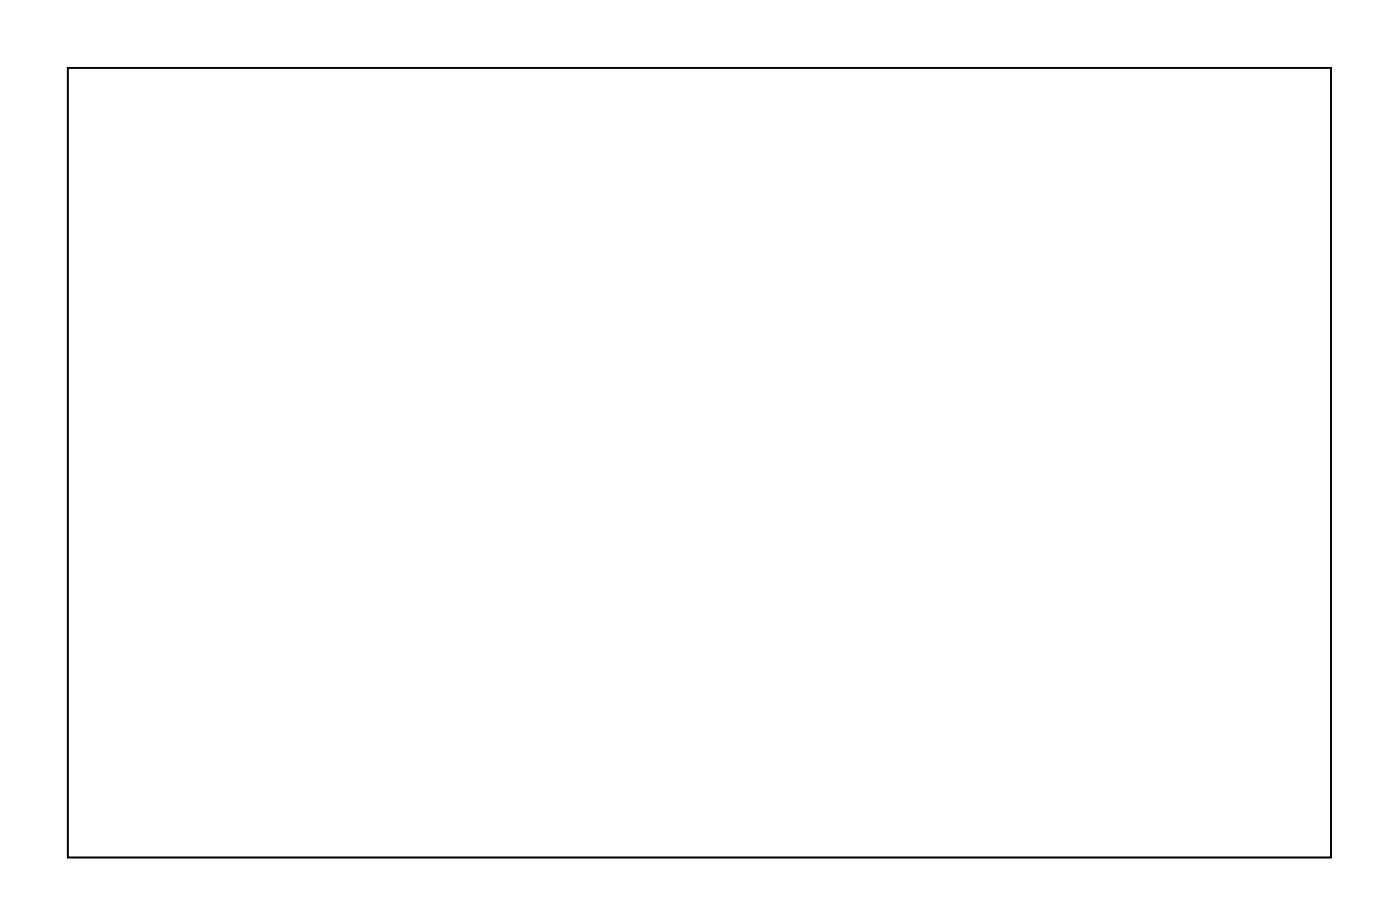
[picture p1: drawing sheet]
<svg xmlns="http://www.w3.org/2000/svg" width="177mm" height="117mm" viewBox="0 0 177 117" stroke-linecap="round" stroke-linejoin="round" font-family="sans-serif">
<path d="M8.6 8.6h159.8v99.8h-159.8z" fill="none" stroke="#000" stroke-width=".2"/>
<path d="M8.6 8.6h159.8v99.8h-159.8z" fill="none" stroke="#000" stroke-width=".13"/>
<circle cx="121.2" cy="45.7" r=".35" fill="#fff"/>
<circle cx="121.2" cy="45.7" r=".35" fill="none" stroke="#fff" stroke-width=".55"/>
<circle cx="129.8" cy="38.3" r=".35" fill="#fff"/>
<circle cx="129.8" cy="38.3" r=".35" fill="none" stroke="#fff" stroke-width=".55"/>
<circle cx="151.7" cy="35.9" r=".35" fill="#fff"/>
<circle cx="151.7" cy="35.9" r=".35" fill="none" stroke="#fff" stroke-width=".55"/>
<circle cx="126.1" cy="43.2" r=".35" fill="#fff"/>
<circle cx="126.1" cy="43.2" r=".35" fill="none" stroke="#fff" stroke-width=".55"/>
<circle cx="117.6" cy="63.9" r=".35" fill="#fff"/>
<circle cx="117.6" cy="63.9" r=".35" fill="none" stroke="#fff" stroke-width=".55"/>
<circle cx="44.4" cy="34.7" r=".35" fill="#fff"/>
<circle cx="44.4" cy="34.7" r=".35" fill="none" stroke="#fff" stroke-width=".55"/>
<circle cx="85.9" cy="42" r=".35" fill="#fff"/>
<circle cx="85.9" cy="42" r=".35" fill="none" stroke="#fff" stroke-width=".55"/>
<circle cx="96.9" cy="93.2" r=".35" fill="#fff"/>
<circle cx="96.9" cy="93.2" r=".35" fill="none" stroke="#fff" stroke-width=".55"/>
<circle cx="40.8" cy="34.7" r=".35" fill="#fff"/>
<circle cx="40.8" cy="34.7" r=".35" fill="none" stroke="#fff" stroke-width=".55"/>
<circle cx="165.1" cy="12.7" r=".35" fill="#fff"/>
<circle cx="165.1" cy="12.7" r=".35" fill="none" stroke="#fff" stroke-width=".55"/>
<circle cx="92" cy="17.6" r=".35" fill="#fff"/>
<circle cx="92" cy="17.6" r=".35" fill="none" stroke="#fff" stroke-width=".55"/>
<circle cx="154.2" cy="81" r=".35" fill="#fff"/>
<circle cx="154.2" cy="81" r=".35" fill="none" stroke="#fff" stroke-width=".55"/>
<circle cx="159" cy="44.4" r=".35" fill="#fff"/>
<circle cx="159" cy="44.4" r=".35" fill="none" stroke="#fff" stroke-width=".55"/>
<circle cx="96.9" cy="71.3" r=".35" fill="#fff"/>
<circle cx="96.9" cy="71.3" r=".35" fill="none" stroke="#fff" stroke-width=".55"/>
<circle cx="121.2" cy="24.9" r=".35" fill="#fff"/>
<circle cx="121.2" cy="24.9" r=".35" fill="none" stroke="#fff" stroke-width=".55"/>
<circle cx="121.2" cy="17.6" r=".35" fill="#fff"/>
<circle cx="121.2" cy="17.6" r=".35" fill="none" stroke="#fff" stroke-width=".55"/>
<circle cx="99.3" cy="45.7" r=".35" fill="#fff"/>
<circle cx="99.3" cy="45.7" r=".35" fill="none" stroke="#fff" stroke-width=".55"/>
<circle cx="85.9" cy="34.7" r=".35" fill="#fff"/>
<circle cx="85.9" cy="34.7" r=".35" fill="none" stroke="#fff" stroke-width=".55"/>
<circle cx="85.9" cy="26.1" r=".35" fill="#fff"/>
<circle cx="85.9" cy="26.1" r=".35" fill="none" stroke="#fff" stroke-width=".55"/>
<circle cx="14" cy="44.4" r=".35" fill="#fff"/>
<circle cx="14" cy="44.4" r=".35" fill="none" stroke="#fff" stroke-width=".55"/>
<circle cx="39.6" cy="62.7" r=".35" fill="#fff"/>
<circle cx="39.6" cy="62.7" r=".35" fill="none" stroke="#fff" stroke-width=".55"/>
<circle cx="15.5" cy="15.7" r=".74" fill="#fff"/>
<circle cx="15.5" cy="15.7" r=".74" fill="none" stroke="#fff" stroke-width=".76" stroke-linecap="butt"/>
<circle cx="15.5" cy="18.3" r=".74" fill="#fff"/>
<circle cx="15.5" cy="18.3" r=".74" fill="none" stroke="#fff" stroke-width=".76" stroke-linecap="butt"/>
<path d="M134.2 53.1h1.4v1.4h-1.4z" fill="#fff"/>
<path d="M134.2 53.1h1.4v1.4h-1.4z" fill="none" stroke="#fff" stroke-width=".76" stroke-linecap="butt"/>
<circle cx="134.9" cy="53.8" r=".74" fill="#fff"/>
<circle cx="134.9" cy="53.8" r=".74" fill="none" stroke="#fff" stroke-width=".76" stroke-linecap="butt"/>
<circle cx="134.9" cy="56.4" r=".74" fill="#fff"/>
<circle cx="134.9" cy="56.4" r=".74" fill="none" stroke="#fff" stroke-width=".76" stroke-linecap="butt"/>
<circle cx="147.6" cy="61.4" r=".7" fill="#fff"/>
<circle cx="147.6" cy="61.4" r=".7" fill="none" stroke="#fff" stroke-width=".76" stroke-linecap="butt"/>
<circle cx="157.8" cy="61.4" r=".7" fill="#fff"/>
<circle cx="157.8" cy="61.4" r=".7" fill="none" stroke="#fff" stroke-width=".76" stroke-linecap="butt"/>
<circle cx="147.6" cy="91.9" r=".7" fill="#fff"/>
<circle cx="147.6" cy="91.9" r=".7" fill="none" stroke="#fff" stroke-width=".76" stroke-linecap="butt"/>
<circle cx="157.8" cy="91.9" r=".7" fill="#fff"/>
<circle cx="157.8" cy="91.9" r=".7" fill="none" stroke="#fff" stroke-width=".76" stroke-linecap="butt"/>
<circle cx="132.4" cy="84.3" r=".7" fill="#fff"/>
<circle cx="132.4" cy="84.3" r=".7" fill="none" stroke="#fff" stroke-width=".76" stroke-linecap="butt"/>
<circle cx="142.5" cy="84.3" r=".7" fill="#fff"/>
<circle cx="142.5" cy="84.3" r=".7" fill="none" stroke="#fff" stroke-width=".76" stroke-linecap="butt"/>
<circle cx="147.6" cy="53.8" r=".7" fill="#fff"/>
<circle cx="147.6" cy="53.8" r=".7" fill="none" stroke="#fff" stroke-width=".76" stroke-linecap="butt"/>
<circle cx="157.8" cy="53.8" r=".7" fill="#fff"/>
<circle cx="157.8" cy="53.8" r=".7" fill="none" stroke="#fff" stroke-width=".76" stroke-linecap="butt"/>
<path d="M126.6 25.2h1.4v1.4h-1.4z" fill="#fff"/>
<path d="M126.6 25.2h1.4v1.4h-1.4z" fill="none" stroke="#fff" stroke-width=".76" stroke-linecap="butt"/>
<circle cx="127.3" cy="25.9" r=".7" fill="#fff"/>
<circle cx="127.3" cy="25.9" r=".7" fill="none" stroke="#fff" stroke-width=".76" stroke-linecap="butt"/>
<circle cx="127.3" cy="18.3" r=".7" fill="#fff"/>
<circle cx="127.3" cy="18.3" r=".7" fill="none" stroke="#fff" stroke-width=".76" stroke-linecap="butt"/>
<circle cx="129.8" cy="25.9" r=".7" fill="#fff"/>
<circle cx="129.8" cy="25.9" r=".7" fill="none" stroke="#fff" stroke-width=".76" stroke-linecap="butt"/>
<circle cx="129.8" cy="18.3" r=".7" fill="#fff"/>
<circle cx="129.8" cy="18.3" r=".7" fill="none" stroke="#fff" stroke-width=".76" stroke-linecap="butt"/>
<circle cx="132.4" cy="25.9" r=".7" fill="#fff"/>
<circle cx="132.4" cy="25.9" r=".7" fill="none" stroke="#fff" stroke-width=".76" stroke-linecap="butt"/>
<circle cx="132.4" cy="18.3" r=".7" fill="#fff"/>
<circle cx="132.4" cy="18.3" r=".7" fill="none" stroke="#fff" stroke-width=".76" stroke-linecap="butt"/>
<circle cx="134.9" cy="25.9" r=".7" fill="#fff"/>
<circle cx="134.9" cy="25.9" r=".7" fill="none" stroke="#fff" stroke-width=".76" stroke-linecap="butt"/>
<circle cx="134.9" cy="18.3" r=".7" fill="#fff"/>
<circle cx="134.9" cy="18.3" r=".7" fill="none" stroke="#fff" stroke-width=".76" stroke-linecap="butt"/>
<circle cx="137.4" cy="25.9" r=".7" fill="#fff"/>
<circle cx="137.4" cy="25.9" r=".7" fill="none" stroke="#fff" stroke-width=".76" stroke-linecap="butt"/>
<circle cx="137.4" cy="18.3" r=".7" fill="#fff"/>
<circle cx="137.4" cy="18.3" r=".7" fill="none" stroke="#fff" stroke-width=".76" stroke-linecap="butt"/>
<circle cx="140" cy="25.9" r=".7" fill="#fff"/>
<circle cx="140" cy="25.9" r=".7" fill="none" stroke="#fff" stroke-width=".76" stroke-linecap="butt"/>
<circle cx="140" cy="18.3" r=".7" fill="#fff"/>
<circle cx="140" cy="18.3" r=".7" fill="none" stroke="#fff" stroke-width=".76" stroke-linecap="butt"/>
<circle cx="142.5" cy="25.9" r=".7" fill="#fff"/>
<circle cx="142.5" cy="25.9" r=".7" fill="none" stroke="#fff" stroke-width=".76" stroke-linecap="butt"/>
<circle cx="142.5" cy="18.3" r=".7" fill="#fff"/>
<circle cx="142.5" cy="18.3" r=".7" fill="none" stroke="#fff" stroke-width=".76" stroke-linecap="butt"/>
<circle cx="145.1" cy="25.9" r=".7" fill="#fff"/>
<circle cx="145.1" cy="25.9" r=".7" fill="none" stroke="#fff" stroke-width=".76" stroke-linecap="butt"/>
<circle cx="145.1" cy="18.3" r=".7" fill="#fff"/>
<circle cx="145.1" cy="18.3" r=".7" fill="none" stroke="#fff" stroke-width=".76" stroke-linecap="butt"/>
<circle cx="147.6" cy="25.9" r=".7" fill="#fff"/>
<circle cx="147.6" cy="25.9" r=".7" fill="none" stroke="#fff" stroke-width=".76" stroke-linecap="butt"/>
<circle cx="147.6" cy="18.3" r=".7" fill="#fff"/>
<circle cx="147.6" cy="18.3" r=".7" fill="none" stroke="#fff" stroke-width=".76" stroke-linecap="butt"/>
<circle cx="150.1" cy="25.9" r=".7" fill="#fff"/>
<circle cx="150.1" cy="25.9" r=".7" fill="none" stroke="#fff" stroke-width=".76" stroke-linecap="butt"/>
<circle cx="150.1" cy="18.3" r=".7" fill="#fff"/>
<circle cx="150.1" cy="18.3" r=".7" fill="none" stroke="#fff" stroke-width=".76" stroke-linecap="butt"/>
<circle cx="152.7" cy="25.9" r=".7" fill="#fff"/>
<circle cx="152.7" cy="25.9" r=".7" fill="none" stroke="#fff" stroke-width=".76" stroke-linecap="butt"/>
<circle cx="152.7" cy="18.3" r=".7" fill="#fff"/>
<circle cx="152.7" cy="18.3" r=".7" fill="none" stroke="#fff" stroke-width=".76" stroke-linecap="butt"/>
<circle cx="155.2" cy="25.9" r=".7" fill="#fff"/>
<circle cx="155.2" cy="25.9" r=".7" fill="none" stroke="#fff" stroke-width=".76" stroke-linecap="butt"/>
<circle cx="155.2" cy="18.3" r=".7" fill="#fff"/>
<circle cx="155.2" cy="18.3" r=".7" fill="none" stroke="#fff" stroke-width=".76" stroke-linecap="butt"/>
<circle cx="157.8" cy="25.9" r=".7" fill="#fff"/>
<circle cx="157.8" cy="25.9" r=".7" fill="none" stroke="#fff" stroke-width=".76" stroke-linecap="butt"/>
<circle cx="157.8" cy="18.3" r=".7" fill="#fff"/>
<circle cx="157.8" cy="18.3" r=".7" fill="none" stroke="#fff" stroke-width=".76" stroke-linecap="butt"/>
<circle cx="160.3" cy="25.9" r=".7" fill="#fff"/>
<circle cx="160.3" cy="25.9" r=".7" fill="none" stroke="#fff" stroke-width=".76" stroke-linecap="butt"/>
<circle cx="160.3" cy="18.3" r=".7" fill="#fff"/>
<circle cx="160.3" cy="18.3" r=".7" fill="none" stroke="#fff" stroke-width=".76" stroke-linecap="butt"/>
<circle cx="142.5" cy="36" r=".59" fill="#fff"/>
<circle cx="142.5" cy="36" r=".59" fill="none" stroke="#fff" stroke-width=".73" stroke-linecap="butt"/>
<circle cx="140" cy="36" r=".59" fill="#fff"/>
<circle cx="140" cy="36" r=".59" fill="none" stroke="#fff" stroke-width=".73" stroke-linecap="butt"/>
<circle cx="145.1" cy="38.6" r=".59" fill="#fff"/>
<circle cx="145.1" cy="38.6" r=".59" fill="none" stroke="#fff" stroke-width=".73" stroke-linecap="butt"/>
<circle cx="142.5" cy="38.6" r=".59" fill="#fff"/>
<circle cx="142.5" cy="38.6" r=".59" fill="none" stroke="#fff" stroke-width=".73" stroke-linecap="butt"/>
<circle cx="118.7" cy="99.5" r=".57" fill="#fff"/>
<circle cx="118.7" cy="99.5" r=".57" fill="none" stroke="#fff" stroke-width=".76" stroke-linecap="butt"/>
<circle cx="120.7" cy="99.5" r=".57" fill="#fff"/>
<circle cx="120.7" cy="99.5" r=".57" fill="none" stroke="#fff" stroke-width=".76" stroke-linecap="butt"/>
<circle cx="122.7" cy="99.5" r=".57" fill="#fff"/>
<circle cx="122.7" cy="99.5" r=".57" fill="none" stroke="#fff" stroke-width=".76" stroke-linecap="butt"/>
<circle cx="124.7" cy="99.5" r=".57" fill="#fff"/>
<circle cx="124.7" cy="99.5" r=".57" fill="none" stroke="#fff" stroke-width=".76" stroke-linecap="butt"/>
<circle cx="93.3" cy="99.5" r=".57" fill="#fff"/>
<circle cx="93.3" cy="99.5" r=".57" fill="none" stroke="#fff" stroke-width=".76" stroke-linecap="butt"/>
<circle cx="95.3" cy="99.5" r=".57" fill="#fff"/>
<circle cx="95.3" cy="99.5" r=".57" fill="none" stroke="#fff" stroke-width=".76" stroke-linecap="butt"/>
<circle cx="97.3" cy="99.5" r=".57" fill="#fff"/>
<circle cx="97.3" cy="99.5" r=".57" fill="none" stroke="#fff" stroke-width=".76" stroke-linecap="butt"/>
<circle cx="99.3" cy="99.5" r=".57" fill="#fff"/>
<circle cx="99.3" cy="99.5" r=".57" fill="none" stroke="#fff" stroke-width=".76" stroke-linecap="butt"/>
<circle cx="106" cy="99.5" r=".57" fill="#fff"/>
<circle cx="106" cy="99.5" r=".57" fill="none" stroke="#fff" stroke-width=".76" stroke-linecap="butt"/>
<circle cx="108" cy="99.5" r=".57" fill="#fff"/>
<circle cx="108" cy="99.5" r=".57" fill="none" stroke="#fff" stroke-width=".76" stroke-linecap="butt"/>
<circle cx="110" cy="99.5" r=".57" fill="#fff"/>
<circle cx="110" cy="99.5" r=".57" fill="none" stroke="#fff" stroke-width=".76" stroke-linecap="butt"/>
<circle cx="112" cy="99.5" r=".57" fill="#fff"/>
<circle cx="112" cy="99.5" r=".57" fill="none" stroke="#fff" stroke-width=".76" stroke-linecap="butt"/>
<circle cx="80.6" cy="99.5" r=".57" fill="#fff"/>
<circle cx="80.6" cy="99.5" r=".57" fill="none" stroke="#fff" stroke-width=".76" stroke-linecap="butt"/>
<circle cx="82.6" cy="99.5" r=".57" fill="#fff"/>
<circle cx="82.6" cy="99.5" r=".57" fill="none" stroke="#fff" stroke-width=".76" stroke-linecap="butt"/>
<circle cx="84.6" cy="99.5" r=".57" fill="#fff"/>
<circle cx="84.6" cy="99.5" r=".57" fill="none" stroke="#fff" stroke-width=".76" stroke-linecap="butt"/>
<circle cx="86.6" cy="99.5" r=".57" fill="#fff"/>
<circle cx="86.6" cy="99.5" r=".57" fill="none" stroke="#fff" stroke-width=".76" stroke-linecap="butt"/>
<circle cx="66.3" cy="99.5" r=".57" fill="#fff"/>
<circle cx="66.3" cy="99.5" r=".57" fill="none" stroke="#fff" stroke-width=".76" stroke-linecap="butt"/>
<circle cx="68.3" cy="99.5" r=".57" fill="#fff"/>
<circle cx="68.3" cy="99.5" r=".57" fill="none" stroke="#fff" stroke-width=".76" stroke-linecap="butt"/>
<circle cx="70.3" cy="99.5" r=".57" fill="#fff"/>
<circle cx="70.3" cy="99.5" r=".57" fill="none" stroke="#fff" stroke-width=".76" stroke-linecap="butt"/>
<circle cx="72.3" cy="99.5" r=".57" fill="#fff"/>
<circle cx="72.3" cy="99.5" r=".57" fill="none" stroke="#fff" stroke-width=".76" stroke-linecap="butt"/>
<circle cx="54.2" cy="99.5" r=".57" fill="#fff"/>
<circle cx="54.2" cy="99.5" r=".57" fill="none" stroke="#fff" stroke-width=".76" stroke-linecap="butt"/>
<circle cx="56.2" cy="99.5" r=".57" fill="#fff"/>
<circle cx="56.2" cy="99.5" r=".57" fill="none" stroke="#fff" stroke-width=".76" stroke-linecap="butt"/>
<circle cx="58.2" cy="99.5" r=".57" fill="#fff"/>
<circle cx="58.2" cy="99.5" r=".57" fill="none" stroke="#fff" stroke-width=".76" stroke-linecap="butt"/>
<circle cx="60.2" cy="99.5" r=".57" fill="#fff"/>
<circle cx="60.2" cy="99.5" r=".57" fill="none" stroke="#fff" stroke-width=".76" stroke-linecap="butt"/>
<circle cx="41.5" cy="99.5" r=".57" fill="#fff"/>
<circle cx="41.5" cy="99.5" r=".57" fill="none" stroke="#fff" stroke-width=".76" stroke-linecap="butt"/>
<circle cx="43.5" cy="99.5" r=".57" fill="#fff"/>
<circle cx="43.5" cy="99.5" r=".57" fill="none" stroke="#fff" stroke-width=".76" stroke-linecap="butt"/>
<circle cx="45.5" cy="99.5" r=".57" fill="#fff"/>
<circle cx="45.5" cy="99.5" r=".57" fill="none" stroke="#fff" stroke-width=".76" stroke-linecap="butt"/>
<circle cx="47.5" cy="99.5" r=".57" fill="#fff"/>
<circle cx="47.5" cy="99.5" r=".57" fill="none" stroke="#fff" stroke-width=".76" stroke-linecap="butt"/>
<circle cx="28.8" cy="99.5" r=".57" fill="#fff"/>
<circle cx="28.8" cy="99.5" r=".57" fill="none" stroke="#fff" stroke-width=".76" stroke-linecap="butt"/>
<circle cx="30.8" cy="99.5" r=".57" fill="#fff"/>
<circle cx="30.8" cy="99.5" r=".57" fill="none" stroke="#fff" stroke-width=".76" stroke-linecap="butt"/>
<circle cx="32.8" cy="99.5" r=".57" fill="#fff"/>
<circle cx="32.8" cy="99.5" r=".57" fill="none" stroke="#fff" stroke-width=".76" stroke-linecap="butt"/>
<circle cx="34.8" cy="99.5" r=".57" fill="#fff"/>
<circle cx="34.8" cy="99.5" r=".57" fill="none" stroke="#fff" stroke-width=".76" stroke-linecap="butt"/>
<circle cx="16.1" cy="99.5" r=".57" fill="#fff"/>
<circle cx="16.1" cy="99.5" r=".57" fill="none" stroke="#fff" stroke-width=".76" stroke-linecap="butt"/>
<circle cx="18.1" cy="99.5" r=".57" fill="#fff"/>
<circle cx="18.1" cy="99.5" r=".57" fill="none" stroke="#fff" stroke-width=".76" stroke-linecap="butt"/>
<circle cx="20.1" cy="99.5" r=".57" fill="#fff"/>
<circle cx="20.1" cy="99.5" r=".57" fill="none" stroke="#fff" stroke-width=".76" stroke-linecap="butt"/>
<circle cx="22.1" cy="99.5" r=".57" fill="#fff"/>
<circle cx="22.1" cy="99.5" r=".57" fill="none" stroke="#fff" stroke-width=".76" stroke-linecap="butt"/>
<circle cx="15.5" cy="38.6" r=".7" fill="#fff"/>
<circle cx="15.5" cy="38.6" r=".7" fill="none" stroke="#fff" stroke-width=".76" stroke-linecap="butt"/>
<circle cx="15.5" cy="48.7" r=".7" fill="#fff"/>
<circle cx="15.5" cy="48.7" r=".7" fill="none" stroke="#fff" stroke-width=".76" stroke-linecap="butt"/>
<circle cx="122.2" cy="38.6" r=".7" fill="#fff"/>
<circle cx="122.2" cy="38.6" r=".7" fill="none" stroke="#fff" stroke-width=".76" stroke-linecap="butt"/>
<circle cx="122.2" cy="48.7" r=".7" fill="#fff"/>
<circle cx="122.2" cy="48.7" r=".7" fill="none" stroke="#fff" stroke-width=".76" stroke-linecap="butt"/>
<circle cx="112" cy="38.6" r=".7" fill="#fff"/>
<circle cx="112" cy="38.6" r=".7" fill="none" stroke="#fff" stroke-width=".76" stroke-linecap="butt"/>
<circle cx="112" cy="48.7" r=".7" fill="#fff"/>
<circle cx="112" cy="48.7" r=".7" fill="none" stroke="#fff" stroke-width=".76" stroke-linecap="butt"/>
<circle cx="96.8" cy="38.6" r=".7" fill="#fff"/>
<circle cx="96.8" cy="38.6" r=".7" fill="none" stroke="#fff" stroke-width=".76" stroke-linecap="butt"/>
<circle cx="96.8" cy="48.7" r=".7" fill="#fff"/>
<circle cx="96.8" cy="48.7" r=".7" fill="none" stroke="#fff" stroke-width=".76" stroke-linecap="butt"/>
<circle cx="114.6" cy="56.4" r=".7" fill="#fff"/>
<circle cx="114.6" cy="56.4" r=".7" fill="none" stroke="#fff" stroke-width=".76" stroke-linecap="butt"/>
<circle cx="114.6" cy="66.5" r=".7" fill="#fff"/>
<circle cx="114.6" cy="66.5" r=".7" fill="none" stroke="#fff" stroke-width=".76" stroke-linecap="butt"/>
<circle cx="99.3" cy="56.4" r=".7" fill="#fff"/>
<circle cx="99.3" cy="56.4" r=".7" fill="none" stroke="#fff" stroke-width=".76" stroke-linecap="butt"/>
<circle cx="99.3" cy="66.5" r=".7" fill="#fff"/>
<circle cx="99.3" cy="66.5" r=".7" fill="none" stroke="#fff" stroke-width=".76" stroke-linecap="butt"/>
<circle cx="87.7" cy="56.4" r=".7" fill="#fff"/>
<circle cx="87.7" cy="56.4" r=".7" fill="none" stroke="#fff" stroke-width=".76" stroke-linecap="butt"/>
<circle cx="87.7" cy="66.5" r=".7" fill="#fff"/>
<circle cx="87.7" cy="66.5" r=".7" fill="none" stroke="#fff" stroke-width=".76" stroke-linecap="butt"/>
<circle cx="72.3" cy="56.4" r=".7" fill="#fff"/>
<circle cx="72.3" cy="56.4" r=".7" fill="none" stroke="#fff" stroke-width=".76" stroke-linecap="butt"/>
<circle cx="72.3" cy="66.5" r=".7" fill="#fff"/>
<circle cx="72.3" cy="66.5" r=".7" fill="none" stroke="#fff" stroke-width=".76" stroke-linecap="butt"/>
<circle cx="58.7" cy="56.4" r=".7" fill="#fff"/>
<circle cx="58.7" cy="56.4" r=".7" fill="none" stroke="#fff" stroke-width=".76" stroke-linecap="butt"/>
<circle cx="58.7" cy="66.5" r=".7" fill="#fff"/>
<circle cx="58.7" cy="66.5" r=".7" fill="none" stroke="#fff" stroke-width=".76" stroke-linecap="butt"/>
<circle cx="80.1" cy="38.6" r=".7" fill="#fff"/>
<circle cx="80.1" cy="38.6" r=".7" fill="none" stroke="#fff" stroke-width=".76" stroke-linecap="butt"/>
<circle cx="80.1" cy="48.7" r=".7" fill="#fff"/>
<circle cx="80.1" cy="48.7" r=".7" fill="none" stroke="#fff" stroke-width=".76" stroke-linecap="butt"/>
<circle cx="64.7" cy="74.1" r=".7" fill="#fff"/>
<circle cx="64.7" cy="74.1" r=".7" fill="none" stroke="#fff" stroke-width=".76" stroke-linecap="butt"/>
<circle cx="64.7" cy="84.3" r=".7" fill="#fff"/>
<circle cx="64.7" cy="84.3" r=".7" fill="none" stroke="#fff" stroke-width=".76" stroke-linecap="butt"/>
<circle cx="53.6" cy="74.1" r=".7" fill="#fff"/>
<circle cx="53.6" cy="74.1" r=".7" fill="none" stroke="#fff" stroke-width=".76" stroke-linecap="butt"/>
<circle cx="53.6" cy="84.3" r=".7" fill="#fff"/>
<circle cx="53.6" cy="84.3" r=".7" fill="none" stroke="#fff" stroke-width=".76" stroke-linecap="butt"/>
<circle cx="40.9" cy="74.1" r=".7" fill="#fff"/>
<circle cx="40.9" cy="74.1" r=".7" fill="none" stroke="#fff" stroke-width=".76" stroke-linecap="butt"/>
<circle cx="40.9" cy="84.3" r=".7" fill="#fff"/>
<circle cx="40.9" cy="84.3" r=".7" fill="none" stroke="#fff" stroke-width=".76" stroke-linecap="butt"/>
<circle cx="28.2" cy="56.4" r=".7" fill="#fff"/>
<circle cx="28.2" cy="56.4" r=".7" fill="none" stroke="#fff" stroke-width=".76" stroke-linecap="butt"/>
<circle cx="28.2" cy="66.5" r=".7" fill="#fff"/>
<circle cx="28.2" cy="66.5" r=".7" fill="none" stroke="#fff" stroke-width=".76" stroke-linecap="butt"/>
<circle cx="132.4" cy="91.9" r=".7" fill="#fff"/>
<circle cx="132.4" cy="91.9" r=".7" fill="none" stroke="#fff" stroke-width=".76" stroke-linecap="butt"/>
<circle cx="142.5" cy="91.9" r=".7" fill="#fff"/>
<circle cx="142.5" cy="91.9" r=".7" fill="none" stroke="#fff" stroke-width=".76" stroke-linecap="butt"/>
<circle cx="147.6" cy="99.5" r=".7" fill="#fff"/>
<circle cx="147.6" cy="99.5" r=".7" fill="none" stroke="#fff" stroke-width=".76" stroke-linecap="butt"/>
<circle cx="157.8" cy="99.5" r=".7" fill="#fff"/>
<circle cx="157.8" cy="99.5" r=".7" fill="none" stroke="#fff" stroke-width=".76" stroke-linecap="butt"/>
<circle cx="132.4" cy="99.5" r=".7" fill="#fff"/>
<circle cx="132.4" cy="99.5" r=".7" fill="none" stroke="#fff" stroke-width=".76" stroke-linecap="butt"/>
<circle cx="142.5" cy="99.5" r=".7" fill="#fff"/>
<circle cx="142.5" cy="99.5" r=".7" fill="none" stroke="#fff" stroke-width=".76" stroke-linecap="butt"/>
<circle cx="147.6" cy="84.3" r=".7" fill="#fff"/>
<circle cx="147.6" cy="84.3" r=".7" fill="none" stroke="#fff" stroke-width=".76" stroke-linecap="butt"/>
<circle cx="157.8" cy="84.3" r=".7" fill="#fff"/>
<circle cx="157.8" cy="84.3" r=".7" fill="none" stroke="#fff" stroke-width=".76" stroke-linecap="butt"/>
<circle cx="15.5" cy="74.1" r=".7" fill="#fff"/>
<circle cx="15.5" cy="74.1" r=".7" fill="none" stroke="#fff" stroke-width=".76" stroke-linecap="butt"/>
<circle cx="15.5" cy="84.3" r=".7" fill="#fff"/>
<circle cx="15.5" cy="84.3" r=".7" fill="none" stroke="#fff" stroke-width=".76" stroke-linecap="butt"/>
<circle cx="124.7" cy="56.4" r=".7" fill="#fff"/>
<circle cx="124.7" cy="56.4" r=".7" fill="none" stroke="#fff" stroke-width=".76" stroke-linecap="butt"/>
<circle cx="124.7" cy="66.5" r=".7" fill="#fff"/>
<circle cx="124.7" cy="66.5" r=".7" fill="none" stroke="#fff" stroke-width=".76" stroke-linecap="butt"/>
<circle cx="33.3" cy="38.6" r=".7" fill="#fff"/>
<circle cx="33.3" cy="38.6" r=".7" fill="none" stroke="#fff" stroke-width=".76" stroke-linecap="butt"/>
<circle cx="33.3" cy="48.7" r=".7" fill="#fff"/>
<circle cx="33.3" cy="48.7" r=".7" fill="none" stroke="#fff" stroke-width=".76" stroke-linecap="butt"/>
<path d="M48.6 46.3h1.4v1.4h-1.4z" fill="#fff"/>
<path d="M48.6 46.3h1.4v1.4h-1.4z" fill="none" stroke="#fff" stroke-width=".76" stroke-linecap="butt"/>
<circle cx="49.3" cy="47" r=".7" fill="#fff"/>
<circle cx="49.3" cy="47" r=".7" fill="none" stroke="#fff" stroke-width=".76" stroke-linecap="butt"/>
<circle cx="49.3" cy="39.4" r=".7" fill="#fff"/>
<circle cx="49.3" cy="39.4" r=".7" fill="none" stroke="#fff" stroke-width=".76" stroke-linecap="butt"/>
<circle cx="51.8" cy="47" r=".7" fill="#fff"/>
<circle cx="51.8" cy="47" r=".7" fill="none" stroke="#fff" stroke-width=".76" stroke-linecap="butt"/>
<circle cx="51.8" cy="39.4" r=".7" fill="#fff"/>
<circle cx="51.8" cy="39.4" r=".7" fill="none" stroke="#fff" stroke-width=".76" stroke-linecap="butt"/>
<circle cx="54.4" cy="47" r=".7" fill="#fff"/>
<circle cx="54.4" cy="47" r=".7" fill="none" stroke="#fff" stroke-width=".76" stroke-linecap="butt"/>
<circle cx="54.4" cy="39.4" r=".7" fill="#fff"/>
<circle cx="54.4" cy="39.4" r=".7" fill="none" stroke="#fff" stroke-width=".76" stroke-linecap="butt"/>
<circle cx="56.9" cy="47" r=".7" fill="#fff"/>
<circle cx="56.9" cy="47" r=".7" fill="none" stroke="#fff" stroke-width=".76" stroke-linecap="butt"/>
<circle cx="56.9" cy="39.4" r=".7" fill="#fff"/>
<circle cx="56.9" cy="39.4" r=".7" fill="none" stroke="#fff" stroke-width=".76" stroke-linecap="butt"/>
<circle cx="59.5" cy="47" r=".7" fill="#fff"/>
<circle cx="59.5" cy="47" r=".7" fill="none" stroke="#fff" stroke-width=".76" stroke-linecap="butt"/>
<circle cx="59.5" cy="39.4" r=".7" fill="#fff"/>
<circle cx="59.5" cy="39.4" r=".7" fill="none" stroke="#fff" stroke-width=".76" stroke-linecap="butt"/>
<circle cx="62" cy="47" r=".7" fill="#fff"/>
<circle cx="62" cy="47" r=".7" fill="none" stroke="#fff" stroke-width=".76" stroke-linecap="butt"/>
<circle cx="62" cy="39.4" r=".7" fill="#fff"/>
<circle cx="62" cy="39.4" r=".7" fill="none" stroke="#fff" stroke-width=".76" stroke-linecap="butt"/>
<circle cx="64.5" cy="47" r=".7" fill="#fff"/>
<circle cx="64.5" cy="47" r=".7" fill="none" stroke="#fff" stroke-width=".76" stroke-linecap="butt"/>
<circle cx="64.5" cy="39.4" r=".7" fill="#fff"/>
<circle cx="64.5" cy="39.4" r=".7" fill="none" stroke="#fff" stroke-width=".76" stroke-linecap="butt"/>
<circle cx="67.1" cy="47" r=".7" fill="#fff"/>
<circle cx="67.1" cy="47" r=".7" fill="none" stroke="#fff" stroke-width=".76" stroke-linecap="butt"/>
<circle cx="67.1" cy="39.4" r=".7" fill="#fff"/>
<circle cx="67.1" cy="39.4" r=".7" fill="none" stroke="#fff" stroke-width=".76" stroke-linecap="butt"/>
<path d="M83.4 83.6h1.4v1.4h-1.4z" fill="#fff"/>
<path d="M83.4 83.6h1.4v1.4h-1.4z" fill="none" stroke="#fff" stroke-width=".76" stroke-linecap="butt"/>
<circle cx="84.1" cy="84.3" r=".7" fill="#fff"/>
<circle cx="84.1" cy="84.3" r=".7" fill="none" stroke="#fff" stroke-width=".76" stroke-linecap="butt"/>
<circle cx="84.1" cy="76.7" r=".7" fill="#fff"/>
<circle cx="84.1" cy="76.7" r=".7" fill="none" stroke="#fff" stroke-width=".76" stroke-linecap="butt"/>
<circle cx="86.6" cy="84.3" r=".7" fill="#fff"/>
<circle cx="86.6" cy="84.3" r=".7" fill="none" stroke="#fff" stroke-width=".76" stroke-linecap="butt"/>
<circle cx="86.6" cy="76.7" r=".7" fill="#fff"/>
<circle cx="86.6" cy="76.7" r=".7" fill="none" stroke="#fff" stroke-width=".76" stroke-linecap="butt"/>
<circle cx="89.2" cy="84.3" r=".7" fill="#fff"/>
<circle cx="89.2" cy="84.3" r=".7" fill="none" stroke="#fff" stroke-width=".76" stroke-linecap="butt"/>
<circle cx="89.2" cy="76.7" r=".7" fill="#fff"/>
<circle cx="89.2" cy="76.7" r=".7" fill="none" stroke="#fff" stroke-width=".76" stroke-linecap="butt"/>
<circle cx="91.7" cy="84.3" r=".7" fill="#fff"/>
<circle cx="91.7" cy="84.3" r=".7" fill="none" stroke="#fff" stroke-width=".76" stroke-linecap="butt"/>
<circle cx="91.7" cy="76.7" r=".7" fill="#fff"/>
<circle cx="91.7" cy="76.7" r=".7" fill="none" stroke="#fff" stroke-width=".76" stroke-linecap="butt"/>
<circle cx="94.3" cy="84.3" r=".7" fill="#fff"/>
<circle cx="94.3" cy="84.3" r=".7" fill="none" stroke="#fff" stroke-width=".76" stroke-linecap="butt"/>
<circle cx="94.3" cy="76.7" r=".7" fill="#fff"/>
<circle cx="94.3" cy="76.7" r=".7" fill="none" stroke="#fff" stroke-width=".76" stroke-linecap="butt"/>
<circle cx="96.8" cy="84.3" r=".7" fill="#fff"/>
<circle cx="96.8" cy="84.3" r=".7" fill="none" stroke="#fff" stroke-width=".76" stroke-linecap="butt"/>
<circle cx="96.8" cy="76.7" r=".7" fill="#fff"/>
<circle cx="96.8" cy="76.7" r=".7" fill="none" stroke="#fff" stroke-width=".76" stroke-linecap="butt"/>
<circle cx="99.3" cy="84.3" r=".7" fill="#fff"/>
<circle cx="99.3" cy="84.3" r=".7" fill="none" stroke="#fff" stroke-width=".76" stroke-linecap="butt"/>
<circle cx="99.3" cy="76.7" r=".7" fill="#fff"/>
<circle cx="99.3" cy="76.7" r=".7" fill="none" stroke="#fff" stroke-width=".76" stroke-linecap="butt"/>
<circle cx="101.9" cy="84.3" r=".7" fill="#fff"/>
<circle cx="101.9" cy="84.3" r=".7" fill="none" stroke="#fff" stroke-width=".76" stroke-linecap="butt"/>
<circle cx="101.9" cy="76.7" r=".7" fill="#fff"/>
<circle cx="101.9" cy="76.7" r=".7" fill="none" stroke="#fff" stroke-width=".76" stroke-linecap="butt"/>
</svg>
